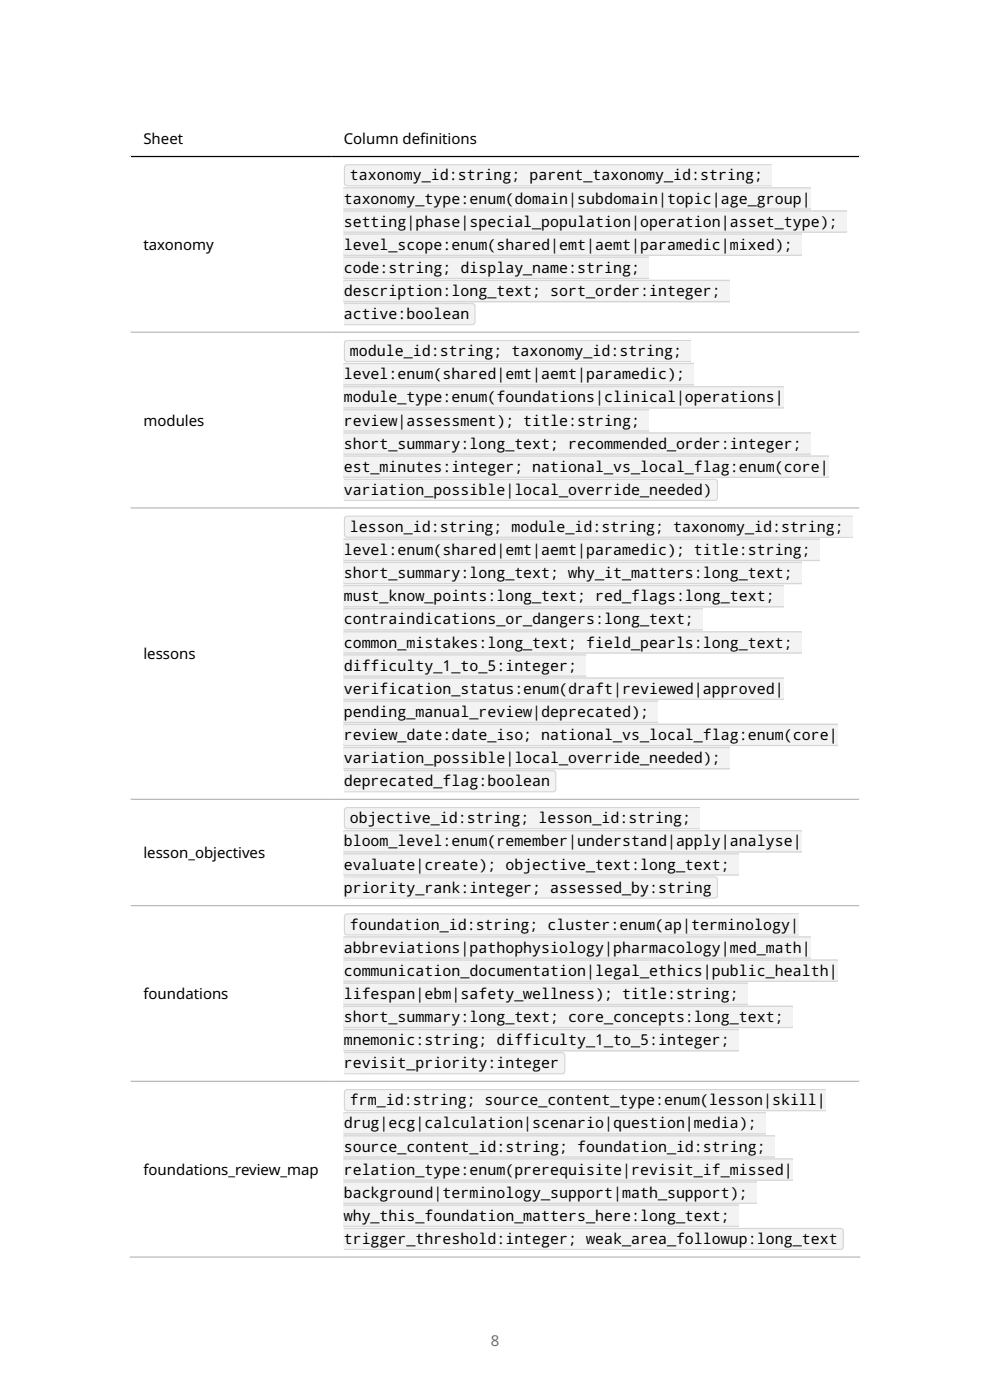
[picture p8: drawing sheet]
<svg xmlns="http://www.w3.org/2000/svg" width="210mm" height="297mm" viewBox="0 0 210 297" stroke-linecap="round" stroke-linejoin="round" font-family="sans-serif">
<defs><g id="words">
<g font-size="3.2">
<text x="30.4" y="30.6">Sheet</text>
<text x="72.9" y="30.6">Column def</text>
<text x="89.1" y="30.6">initions</text>
<text x="74.2" y="38.3">taxonomy_id:string; parent_taxonomy_id:string;</text>
<text x="72.9" y="43.2">taxonomy_type:enum(domain|subdomain|topic|age_group|</text>
<text x="30.4" y="53.1">taxonomy</text>
<text x="72.9" y="48.1">setting|phase|special_population|operation|asset_type);</text>
<text x="72.9" y="53">level_scope:enum(shared|emt|aemt|paramedic|mixed);</text>
<text x="72.9" y="57.9">code:string; display_name:string;</text>
<text x="72.9" y="62.8">description:long_text; sort_order:integer;</text>
<text x="72.9" y="67.7">active:boolean</text>
<text x="74.2" y="75.5">module_id:string; taxonomy_id:string;</text>
<text x="72.9" y="80.5">level:enum(shared|emt|aemt|paramedic);</text>
<text x="72.9" y="85.4">module_type:enum(foundations|clinical|operations|</text>
<text x="30.4" y="90.4">modules</text>
<text x="72.9" y="90.3">review|assessment); title:string;</text>
<text x="72.9" y="95.2">short_summary:long_text; recommended_order:integer;</text>
<text x="72.9" y="100.1">est_minutes:integer; national_vs_local_flag:enum(core|</text>
<text x="72.9" y="105">variation_possible|local_override_needed)</text>
<text x="74.2" y="112.8">lesson_id:string; module_id:string; taxonomy_id:string;</text>
<text x="72.9" y="117.7">level:enum(shared|emt|aemt|paramedic); title:string;</text>
<text x="72.9" y="122.6">short_summary:long_text; why_it_matters:long_text;</text>
<text x="72.9" y="127.6">must_know_points:long_text; red_flags:long_text;</text>
<text x="72.9" y="132.5">contraindications_or_dangers:long_text;</text>
<text x="72.9" y="137.4">common_mistakes:long_text; field_pearls:long_text;</text>
<text x="30.4" y="139.9">lessons</text>
<text x="72.9" y="142.3">difficulty_1_to_5:integer;</text>
<text x="72.9" y="147.2">verification_status:enum(draft|reviewed|approved|</text>
<text x="72.9" y="152.1">pending_manual_review|deprecated);</text>
<text x="72.9" y="157">review_date:date_iso; national_vs_local_flag:enum(core|</text>
<text x="72.9" y="161.9">variation_possible|local_override_needed);</text>
<text x="72.9" y="166.8">deprecated_flag:boolean</text>
<text x="72.9" y="179.6">bloom_level:enum(remember|understand|apply|analyse|</text>
<text x="74.2" y="174.6">objective_id:string; lesson_id:string;</text>
<text x="30.4" y="182.1">lesson_objectives</text>
<text x="72.9" y="184.5">evaluate|create); objective_text:long_text;</text>
<text x="72.9" y="189.4">priority_rank:integer; assessed_by:string</text>
<text x="74.2" y="197.2">foundation_id:string; cluster:enum(ap|terminology|</text>
<text x="72.9" y="202.1">abbreviations|pathophysiology|pharmacology|med_math|</text>
<text x="72.9" y="207">communication_documentation|legal_ethics|public_health|</text>
<text x="30.4" y="212">foundations</text>
<text x="72.9" y="211.9">lifespan|ebm|safety_wellness); title:string;</text>
<text x="72.9" y="216.8">short_summary:long_text; core_concepts:long_text;</text>
<text x="72.9" y="221.7">mnemonic:string; difficulty_1_to_5:integer;</text>
<text x="72.9" y="226.6">revisit_priority:integer</text>
<text x="72.9" y="239.4">drug|ecg|calculation|scenario|question|media);</text>
<text x="74.2" y="234.5">frm_id:string; source_content_type:enum(lesson|skill|</text>
<text x="72.9" y="244.3">source_content_id:string; foundation_id:string;</text>
<text x="30.4" y="249.3">foundations_review_map</text>
<text x="72.9" y="249.2">relation_type:enum(prerequisite|revisit_if_missed|</text>
<text x="72.9" y="254.1">background|terminology_support|math_support);</text>
<text x="72.9" y="259">why_this_foundation_matters_here:long_text;</text>
<text x="72.9" y="263.9">trigger_threshold:integer; weak_area_followup:long_text</text>
</g>
<text font-size="3.2" fill="#6e6e6e" x="104.1" y="285.5">8</text>
</g></defs>
<path d="M27.5 25.5h155M27.6 25.4v241.4M182.4 25.4v241.4" fill="none" stroke="#fff" stroke-width=".26"/>
<path d="M27.5 33.2h155" fill="none" stroke="#000" stroke-width=".26"/>
<path d="M27.5 70.5h155M27.5 107.8h155M27.5 169.6h155M27.5 192.1h155M27.5 229.4h155M27.5 266.7h155" fill="none" stroke="#bbb" stroke-width=".26"/>
<path d="M72.9 34.8h90.9v4.8h-90.9z" fill="#f3f3f3"/>
<g fill="#d6d6d6">
<path d="M73.2 38.7h90.6v.6h-90.1a.53 .53 0 0 1-.5-.6zM72.9 38.7h90.9v.9h-90.1a.8 .8 0 0 1-.8-.9z" fill-rule="evenodd"/>
<path d="M73.4 35.1h.4v4.2a.53 .53 0 0 1-.6-.5v-3.2zM73.1 35l.7-.2-.1 4.8a.8 .8 0 0 1-.8-.8v-3.2z" fill-rule="evenodd"/>
<path d="M73.4 35.1h90.4v.6h-90.6zM73.1 35l.6-.2h90.1v.9h-90.9z" fill-rule="evenodd"/>
</g>
<path d="M72.9 39.7h99.1v4.8h-99.1z" fill="#f3f3f3"/>
<g fill="#d6d6d6">
<path d="M72.9 44.2h99.1zM72.9 44.2h99.1v.3h-99.1z" fill-rule="evenodd"/>
<path d="M72.9 40h99.1zM72.9 39.7h99.1v.3h-99.1z" fill-rule="evenodd"/>
</g>
<path d="M72.9 44.6h106.7v4.8h-106.7z" fill="#f3f3f3"/>
<g fill="#d6d6d6">
<path d="M72.9 49.1h106.7zM72.9 49.1h106.7v.3h-106.7z" fill-rule="evenodd"/>
<path d="M72.9 44.9h106.7zM72.9 44.6h106.7v.3h-106.7z" fill-rule="evenodd"/>
</g>
<path d="M72.9 49.5h97.2v4.8h-97.2z" fill="#f3f3f3"/>
<g fill="#d6d6d6">
<path d="M72.9 54h97.2zM72.9 54h97.2v.3h-97.2z" fill-rule="evenodd"/>
<path d="M72.9 49.8h97.2zM72.9 49.5h97.2v.3h-97.2z" fill-rule="evenodd"/>
</g>
<path d="M72.9 54.4h64.8v4.8h-64.8z" fill="#f3f3f3"/>
<g fill="#d6d6d6">
<path d="M72.9 58.9h64.8zM72.9 58.9h64.8v.3h-64.8z" fill-rule="evenodd"/>
<path d="M72.9 54.7l64.8 .1zM72.9 54.4h64.8v.4h-64.8z" fill-rule="evenodd"/>
</g>
<path d="M72.9 59.4h81.9v4.7h-81.9z" fill="#f3f3f3"/>
<g fill="#d6d6d6">
<path d="M72.9 63.8l81.9 .1zM72.9 63.8h81.9v.3h-81.9z" fill-rule="evenodd"/>
<path d="M72.9 59.6l81.9 .1zM72.9 59.4h81.9v.3h-81.9z" fill-rule="evenodd"/>
</g>
<path d="M72.9 64.3h28v4.7h-28z" fill="#f3f3f3"/>
<g fill="#d6d6d6">
<path d="M72.9 68.2h27.7a.53 .53 0 0 1-.5 .6h-27.2zM72.9 68.2h28a.8 .8 0 0 1-.8 .8h-27.2z" fill-rule="evenodd"/>
<path d="M100.1 64.5a.53 .53 0 0 1 .5 .6v3.1a.53 .53 0 0 1-.5 .6zM100.1 64.3a.8 .8 0 0 1 .8 .8v3.1a.8 .8 0 0 1-.8 .8z" fill-rule="evenodd"/>
<path d="M72.9 64.5h27.2a.53 .53 0 0 1 .5 .6h-27.7zM72.9 64.3h27.2a.67 .67 0 0 1 .7 .8h-27.9z" fill-rule="evenodd"/>
</g>
<path d="M72.9 72.1h73.7v4.7h-73.7z" fill="#f3f3f3"/>
<g fill="#d6d6d6">
<path d="M73.2 76h73.4v.6h-72.9a.53 .53 0 0 1-.5-.6zM72.9 76h73.7v.8h-72.9a.8 .8 0 0 1-.8-.8z" fill-rule="evenodd"/>
<path d="M73.2 72.6l.6-.3v4.3a.53 .53 0 0 1-.6-.5zM73.1 72.3l.7-.2-.1 4.7a.8 .8 0 0 1-.8-.7v-3.2z" fill-rule="evenodd"/>
<path d="M73.2 72.6l.5-.3h72.9v.6h-73.4zM73.1 72.3l.6-.2h72.9v.8h-73.7z" fill-rule="evenodd"/>
</g>
<path d="M72.9 77h74.3v4.8h-74.3z" fill="#f3f3f3"/>
<g fill="#d6d6d6">
<path d="M72.9 81.4l74.3 .1zM72.9 81.4h74.3v.4h-74.3z" fill-rule="evenodd"/>
<path d="M72.9 77.3h74.3zM72.9 77h74.3v.3h-74.3z" fill-rule="evenodd"/>
</g>
<path d="M72.9 81.9h93.4v4.8h-93.4z" fill="#f3f3f3"/>
<g fill="#d6d6d6">
<path d="M72.9 86.3l93.4 .1zM72.9 86.3h93.4v.4h-93.4z" fill-rule="evenodd"/>
<path d="M72.9 82.2h93.4zM72.9 81.9h93.4v.3h-93.4z" fill-rule="evenodd"/>
</g>
<path d="M72.9 86.8h64.8v4.8h-64.8z" fill="#f3f3f3"/>
<g fill="#d6d6d6">
<path d="M72.9 91.3h64.8zM72.9 91.3h64.8v.3h-64.8z" fill-rule="evenodd"/>
<path d="M72.9 87.1h64.8zM72.9 86.8h64.8v.3h-64.8z" fill-rule="evenodd"/>
</g>
<path d="M72.9 91.7h99.1v4.8h-99.1z" fill="#f3f3f3"/>
<g fill="#d6d6d6">
<path d="M72.9 96.2h99.1zM72.9 96.2h99.1v.3h-99.1z" fill-rule="evenodd"/>
<path d="M72.9 92h99.1zM72.9 91.7h99.1v.3h-99.1z" fill-rule="evenodd"/>
</g>
<path d="M72.9 96.6h102.9v4.8h-102.9z" fill="#f3f3f3"/>
<g fill="#d6d6d6">
<path d="M72.9 101.1h102.9zM72.9 101.1h102.9v.3h-102.9z" fill-rule="evenodd"/>
<path d="M72.9 96.9h102.9zM72.9 96.6h102.9v.3h-102.9z" fill-rule="evenodd"/>
</g>
<path d="M72.9 101.5h79.5v4.8h-79.5z" fill="#f3f3f3"/>
<g fill="#d6d6d6">
<path d="M72.9 105.5h79.2a.53 .53 0 0 1-.5 .5h-78.7zM72.9 105.5h79.5a.8 .8 0 0 1-.8 .8h-78.7z" fill-rule="evenodd"/>
<path d="M151.5 101.8a.53 .53 0 0 1 .6 .5v3.2a.53 .53 0 0 1-.6 .5zM151.5 101.5h.1a.8 .8 0 0 1 .8 .8v3.2a.8 .8 0 0 1-.9 .8z" fill-rule="evenodd"/>
<path d="M72.9 101.8h78.7a.53 .53 0 0 1 .5 .6h-79.2zM72.9 101.5h78.7a.67 .67 0 0 1 .7 .9h-79.4z" fill-rule="evenodd"/>
</g>
<path d="M72.9 109.4h108v4.7h-108z" fill="#f3f3f3"/>
<g fill="#d6d6d6">
<path d="M73.2 113.3h107.7v.6h-107.2a.53 .53 0 0 1-.5-.6zM72.9 113.3h108v.8h-107.2a.8 .8 0 0 1-.8-.8z" fill-rule="evenodd"/>
<path d="M73.2 109.9l.6-.3v4.3a.53 .53 0 0 1-.6-.6zM73.1 109.6l.7-.2-.1 4.7a.8 .8 0 0 1-.8-.8v-3.1z" fill-rule="evenodd"/>
<path d="M73.2 109.9l.5-.3h107.2v.6h-107.7zM73.1 109.6l.6-.2h107.2v.8h-108z" fill-rule="evenodd"/>
</g>
<path d="M72.9 114.3h101v4.7h-101z" fill="#f3f3f3"/>
<g fill="#d6d6d6">
<path d="M72.9 118.7l101 .1zM72.9 118.7h101v.3h-101z" fill-rule="evenodd"/>
<path d="M72.9 114.5l101 .1zM72.9 114.3h101v.3h-101z" fill-rule="evenodd"/>
</g>
<path d="M72.9 119.2h97.2v4.7h-97.2z" fill="#f3f3f3"/>
<g fill="#d6d6d6">
<path d="M72.9 123.6l97.2 .1zM72.9 123.6h97.2v.3h-97.2z" fill-rule="evenodd"/>
<path d="M72.9 119.4l97.2 .1zM72.9 119.2h97.2v.3h-97.2z" fill-rule="evenodd"/>
</g>
<path d="M72.9 124.1h93.4v4.7h-93.4z" fill="#f3f3f3"/>
<g fill="#d6d6d6">
<path d="M72.9 128.5l93.4 .1zM72.9 128.5h93.4v.3h-93.4z" fill-rule="evenodd"/>
<path d="M72.9 124.4h93.4zM72.9 124.1h93.4v.3h-93.4z" fill-rule="evenodd"/>
</g>
<path d="M72.9 129h76.2v4.8h-76.2z" fill="#f3f3f3"/>
<g fill="#d6d6d6">
<path d="M72.9 133.4l76.2 .1zM72.9 133.4h76.2v.4h-76.2z" fill-rule="evenodd"/>
<path d="M72.9 129.3h76.2zM72.9 129h76.2v.3h-76.2z" fill-rule="evenodd"/>
</g>
<path d="M72.9 133.9h97.2v4.8h-97.2z" fill="#f3f3f3"/>
<g fill="#d6d6d6">
<path d="M72.9 138.4h97.2zM72.9 138.4h97.2v.3h-97.2z" fill-rule="evenodd"/>
<path d="M72.9 134.2h97.2zM72.9 133.9h97.2v.3h-97.2z" fill-rule="evenodd"/>
</g>
<path d="M72.9 138.8h51.5v4.8h-51.5z" fill="#f3f3f3"/>
<g fill="#d6d6d6">
<path d="M72.9 143.3h51.5zM72.9 143.3h51.5v.3h-51.5z" fill-rule="evenodd"/>
<path d="M72.9 139.1h51.5zM72.9 138.8h51.5v.3h-51.5z" fill-rule="evenodd"/>
</g>
<path d="M72.9 143.7h93.4v4.8h-93.4z" fill="#f3f3f3"/>
<g fill="#d6d6d6">
<path d="M72.9 148.2h93.4zM72.9 148.2h93.4v.3h-93.4z" fill-rule="evenodd"/>
<path d="M72.9 144h93.4zM72.9 143.7h93.4v.3h-93.4z" fill-rule="evenodd"/>
</g>
<path d="M72.9 148.6h66.7v4.8h-66.7z" fill="#f3f3f3"/>
<g fill="#d6d6d6">
<path d="M72.9 153.1h66.7zM72.9 153.1h66.7v.3h-66.7z" fill-rule="evenodd"/>
<path d="M72.9 148.9h66.7zM72.9 148.6h66.7v.3h-66.7z" fill-rule="evenodd"/>
</g>
<path d="M72.9 153.5h104.8v4.8h-104.8z" fill="#f3f3f3"/>
<g fill="#d6d6d6">
<path d="M72.9 158h104.8zM72.9 158h104.8v.3h-104.8z" fill-rule="evenodd"/>
<path d="M72.9 153.8l104.8 .1zM72.9 153.5h104.8v.4h-104.8z" fill-rule="evenodd"/>
</g>
<path d="M72.9 158.5h81.9v4.7h-81.9z" fill="#f3f3f3"/>
<g fill="#d6d6d6">
<path d="M72.9 162.9h81.9zM72.9 162.9h81.9v.3h-81.9z" fill-rule="evenodd"/>
<path d="M72.9 158.7l81.9 .1zM72.9 158.5h81.9v.3h-81.9z" fill-rule="evenodd"/>
</g>
<path d="M72.9 163.4h45.2v4.7h-45.2z" fill="#f3f3f3"/>
<g fill="#d6d6d6">
<path d="M72.9 167.3h44.9a.53 .53 0 0 1-.5 .6h-44.4zM72.9 167.3h45.2a.8 .8 0 0 1-.8 .8h-44.4z" fill-rule="evenodd"/>
<path d="M117.2 163.6a.53 .53 0 0 1 .6 .6v3.1a.53 .53 0 0 1-.6 .6zM117.2 163.4h.1a.8 .8 0 0 1 .8 .8v3.1a.8 .8 0 0 1-.9 .8z" fill-rule="evenodd"/>
<path d="M72.9 163.6h44.4a.53 .53 0 0 1 .5 .6h-44.9zM72.9 163.4h44.4a.67 .67 0 0 1 .7 .8h-45.1z" fill-rule="evenodd"/>
</g>
<path d="M72.9 171.2h75.6v4.7h-75.6z" fill="#f3f3f3"/>
<g fill="#d6d6d6">
<path d="M73.2 175.1h75.3v.6h-74.8a.53 .53 0 0 1-.5-.6zM72.9 175.1h75.6v.8h-74.8a.8 .8 0 0 1-.8-.8z" fill-rule="evenodd"/>
<path d="M73.4 171.5l.4-.1v4.3a.53 .53 0 0 1-.6-.6v-3.1zM73.1 171.4l.7-.2-.1 4.7a.8 .8 0 0 1-.8-.8v-3.1z" fill-rule="evenodd"/>
<path d="M73.4 171.5l75.1-.1v.6h-75.3zM73.1 171.4l.6-.2h74.8v.8h-75.6z" fill-rule="evenodd"/>
</g>
<path d="M72.9 176.1h97.2v4.8h-97.2z" fill="#f3f3f3"/>
<g fill="#d6d6d6">
<path d="M72.9 180.5l97.2 .1zM72.9 180.5h97.2v.4h-97.2z" fill-rule="evenodd"/>
<path d="M72.9 176.4h97.2zM72.9 176.1h97.2v.3h-97.2z" fill-rule="evenodd"/>
</g>
<path d="M72.9 181h83.8v4.8h-83.8z" fill="#f3f3f3"/>
<g fill="#d6d6d6">
<path d="M72.9 185.4l83.8 .1zM72.9 185.4h83.8v.4h-83.8z" fill-rule="evenodd"/>
<path d="M72.9 181.3h83.8zM72.9 181h83.8v.3h-83.8z" fill-rule="evenodd"/>
</g>
<path d="M72.9 185.9h79.5v4.8h-79.5z" fill="#f3f3f3"/>
<g fill="#d6d6d6">
<path d="M72.9 189.8h79.2a.53 .53 0 0 1-.5 .6h-78.7zM72.9 189.8l79.5 .1a.8 .8 0 0 1-.8 .8h-78.7z" fill-rule="evenodd"/>
<path d="M151.5 186.2a.53 .53 0 0 1 .6 .5v3.2a.53 .53 0 0 1-.6 .5zM151.5 185.9h.1a.8 .8 0 0 1 .8 .8v3.2a.8 .8 0 0 1-.9 .8z" fill-rule="evenodd"/>
<path d="M72.9 186.2h78.7a.53 .53 0 0 1 .5 .6h-79.2zM72.9 185.9h78.7a.67 .67 0 0 1 .7 .9h-79.4z" fill-rule="evenodd"/>
</g>
<path d="M72.9 193.7h96.6v4.8h-96.6z" fill="#f3f3f3"/>
<g fill="#d6d6d6">
<path d="M73.2 197.6h96.3v.6h-95.8a.53 .53 0 0 1-.5-.6zM72.9 197.6h96.6v.9h-95.8a.8 .8 0 0 1-.8-.9z" fill-rule="evenodd"/>
<path d="M73.4 194.1l.4-.1v4.2a.53 .53 0 0 1-.6-.5v-3.2zM73.1 194l.7-.3-.1 4.8a.8 .8 0 0 1-.8-.8v-3.2z" fill-rule="evenodd"/>
<path d="M73.4 194.1l96.1-.1v.6h-96.3zM73.1 194l.6-.3h95.8v.9h-96.6z" fill-rule="evenodd"/>
</g>
<path d="M72.9 198.6h99.1v4.8h-99.1z" fill="#f3f3f3"/>
<g fill="#d6d6d6">
<path d="M72.9 203.1h99.1zM72.9 203.1h99.1v.3h-99.1z" fill-rule="evenodd"/>
<path d="M72.9 198.9l99.1 .1zM72.9 198.6h99.1v.4h-99.1z" fill-rule="evenodd"/>
</g>
<path d="M72.9 203.5h104.8v4.8h-104.8z" fill="#f3f3f3"/>
<g fill="#d6d6d6">
<path d="M72.9 208h104.8zM72.9 208h104.8v.3h-104.8z" fill-rule="evenodd"/>
<path d="M72.9 203.8l104.8 .1zM72.9 203.5h104.8v.4h-104.8z" fill-rule="evenodd"/>
</g>
<path d="M72.9 208.5h85.7v4.7h-85.7z" fill="#f3f3f3"/>
<g fill="#d6d6d6">
<path d="M72.9 212.9l85.7 .1zM72.9 212.9h85.7v.3h-85.7z" fill-rule="evenodd"/>
<path d="M72.9 208.7l85.7 .1zM72.9 208.5h85.7v.3h-85.7z" fill-rule="evenodd"/>
</g>
<path d="M72.9 213.4h95.3v4.7h-95.3z" fill="#f3f3f3"/>
<g fill="#d6d6d6">
<path d="M72.9 217.8l95.3 .1zM72.9 217.8h95.3v.3h-95.3z" fill-rule="evenodd"/>
<path d="M72.9 213.6l95.3 .1zM72.9 213.4h95.3v.3h-95.3z" fill-rule="evenodd"/>
</g>
<path d="M72.9 218.3h83.8v4.7h-83.8z" fill="#f3f3f3"/>
<g fill="#d6d6d6">
<path d="M72.9 222.7l83.8 .1zM72.9 222.7h83.8v.3h-83.8z" fill-rule="evenodd"/>
<path d="M72.9 218.5l83.8 .1zM72.9 218.3h83.8v.3h-83.8z" fill-rule="evenodd"/>
</g>
<path d="M72.9 223.2h47.1v4.7h-47.1z" fill="#f3f3f3"/>
<g fill="#d6d6d6">
<path d="M72.9 227.1h46.8a.53 .53 0 0 1-.5 .6h-46.3zM72.9 227.1l47.1 .1a.8 .8 0 0 1-.8 .7h-46.3z" fill-rule="evenodd"/>
<path d="M119.1 223.4a.53 .53 0 0 1 .6 .6v3.2a.53 .53 0 0 1-.6 .5zM119.1 223.2h.1a.8 .8 0 0 1 .8 .8v3.2a.8 .8 0 0 1-.9 .7z" fill-rule="evenodd"/>
<path d="M72.9 223.4h46.3a.53 .53 0 0 1 .5 .6h-46.8zM72.9 223.2h46.3a.67 .67 0 0 1 .7 .8h-47z" fill-rule="evenodd"/>
</g>
<path d="M72.9 231h102.3v4.8h-102.3z" fill="#f3f3f3"/>
<g fill="#d6d6d6">
<path d="M73.2 234.9h102v.6h-101.5a.53 .53 0 0 1-.5-.6zM72.9 234.9h102.3v.9h-101.5a.8 .8 0 0 1-.8-.9z" fill-rule="evenodd"/>
<path d="M73.4 231.3h.4v4.2a.53 .53 0 0 1-.6-.5v-3.2zM73.1 231.2l.7-.2-.1 4.8a.8 .8 0 0 1-.8-.8v-3.2z" fill-rule="evenodd"/>
<path d="M73.4 231.3h101.8v.5h-102zM73.1 231.2l.6-.2h101.5v.8h-102.3z" fill-rule="evenodd"/>
</g>
<path d="M72.9 235.9h89.6v4.8h-89.6z" fill="#f3f3f3"/>
<g fill="#d6d6d6">
<path d="M72.9 240.4h89.6zM72.9 240.4h89.6v.3h-89.6z" fill-rule="evenodd"/>
<path d="M72.9 236.2h89.6zM72.9 235.9h89.6v.3h-89.6z" fill-rule="evenodd"/>
</g>
<path d="M72.9 240.8h91.5v4.8h-91.5z" fill="#f3f3f3"/>
<g fill="#d6d6d6">
<path d="M72.9 245.3h91.5zM72.9 245.3h91.5v.3h-91.5z" fill-rule="evenodd"/>
<path d="M72.9 241.1h91.5zM72.9 240.8h91.5v.3h-91.5z" fill-rule="evenodd"/>
</g>
<path d="M72.9 245.7h95.3v4.8h-95.3z" fill="#f3f3f3"/>
<g fill="#d6d6d6">
<path d="M72.9 250.2h95.3zM72.9 250.2h95.3v.3h-95.3z" fill-rule="evenodd"/>
<path d="M72.9 246h95.3zM72.9 245.7h95.3v.3h-95.3z" fill-rule="evenodd"/>
</g>
<path d="M72.9 250.6h87.7v4.8h-87.7z" fill="#f3f3f3"/>
<g fill="#d6d6d6">
<path d="M72.9 255.1h87.7zM72.9 255.1h87.7v.3h-87.7z" fill-rule="evenodd"/>
<path d="M72.9 250.9l87.7 .1zM72.9 250.6h87.7v.4h-87.7z" fill-rule="evenodd"/>
</g>
<path d="M72.9 255.5h83.8v4.8h-83.8z" fill="#f3f3f3"/>
<g fill="#d6d6d6">
<path d="M72.9 260h83.8zM72.9 260h83.8v.3h-83.8z" fill-rule="evenodd"/>
<path d="M72.9 255.8l83.8 .1zM72.9 255.5h83.8v.4h-83.8z" fill-rule="evenodd"/>
</g>
<path d="M72.9 260.5h106.1v4.7h-106.1z" fill="#f3f3f3"/>
<g fill="#d6d6d6">
<path d="M72.9 264.4h105.9a.53 .53 0 0 1-.6 .6h-105.3zM72.9 264.4h106.1a.8 .8 0 0 1-.8 .8h-105.3z" fill-rule="evenodd"/>
<path d="M178.2 260.7a.53 .53 0 0 1 .6 .6v3.1a.53 .53 0 0 1-.6 .6zM178.2 260.5a.8 .8 0 0 1 .8 .8v3.1a.8 .8 0 0 1-.8 .8z" fill-rule="evenodd"/>
<path d="M72.9 260.7h105.3a.53 .53 0 0 1 .6 .6h-105.9zM72.9 260.5h105.3a.67 .67 0 0 1 .8 .8h-106.1z" fill-rule="evenodd"/>
</g>
<use href="#words"/>
</svg>
